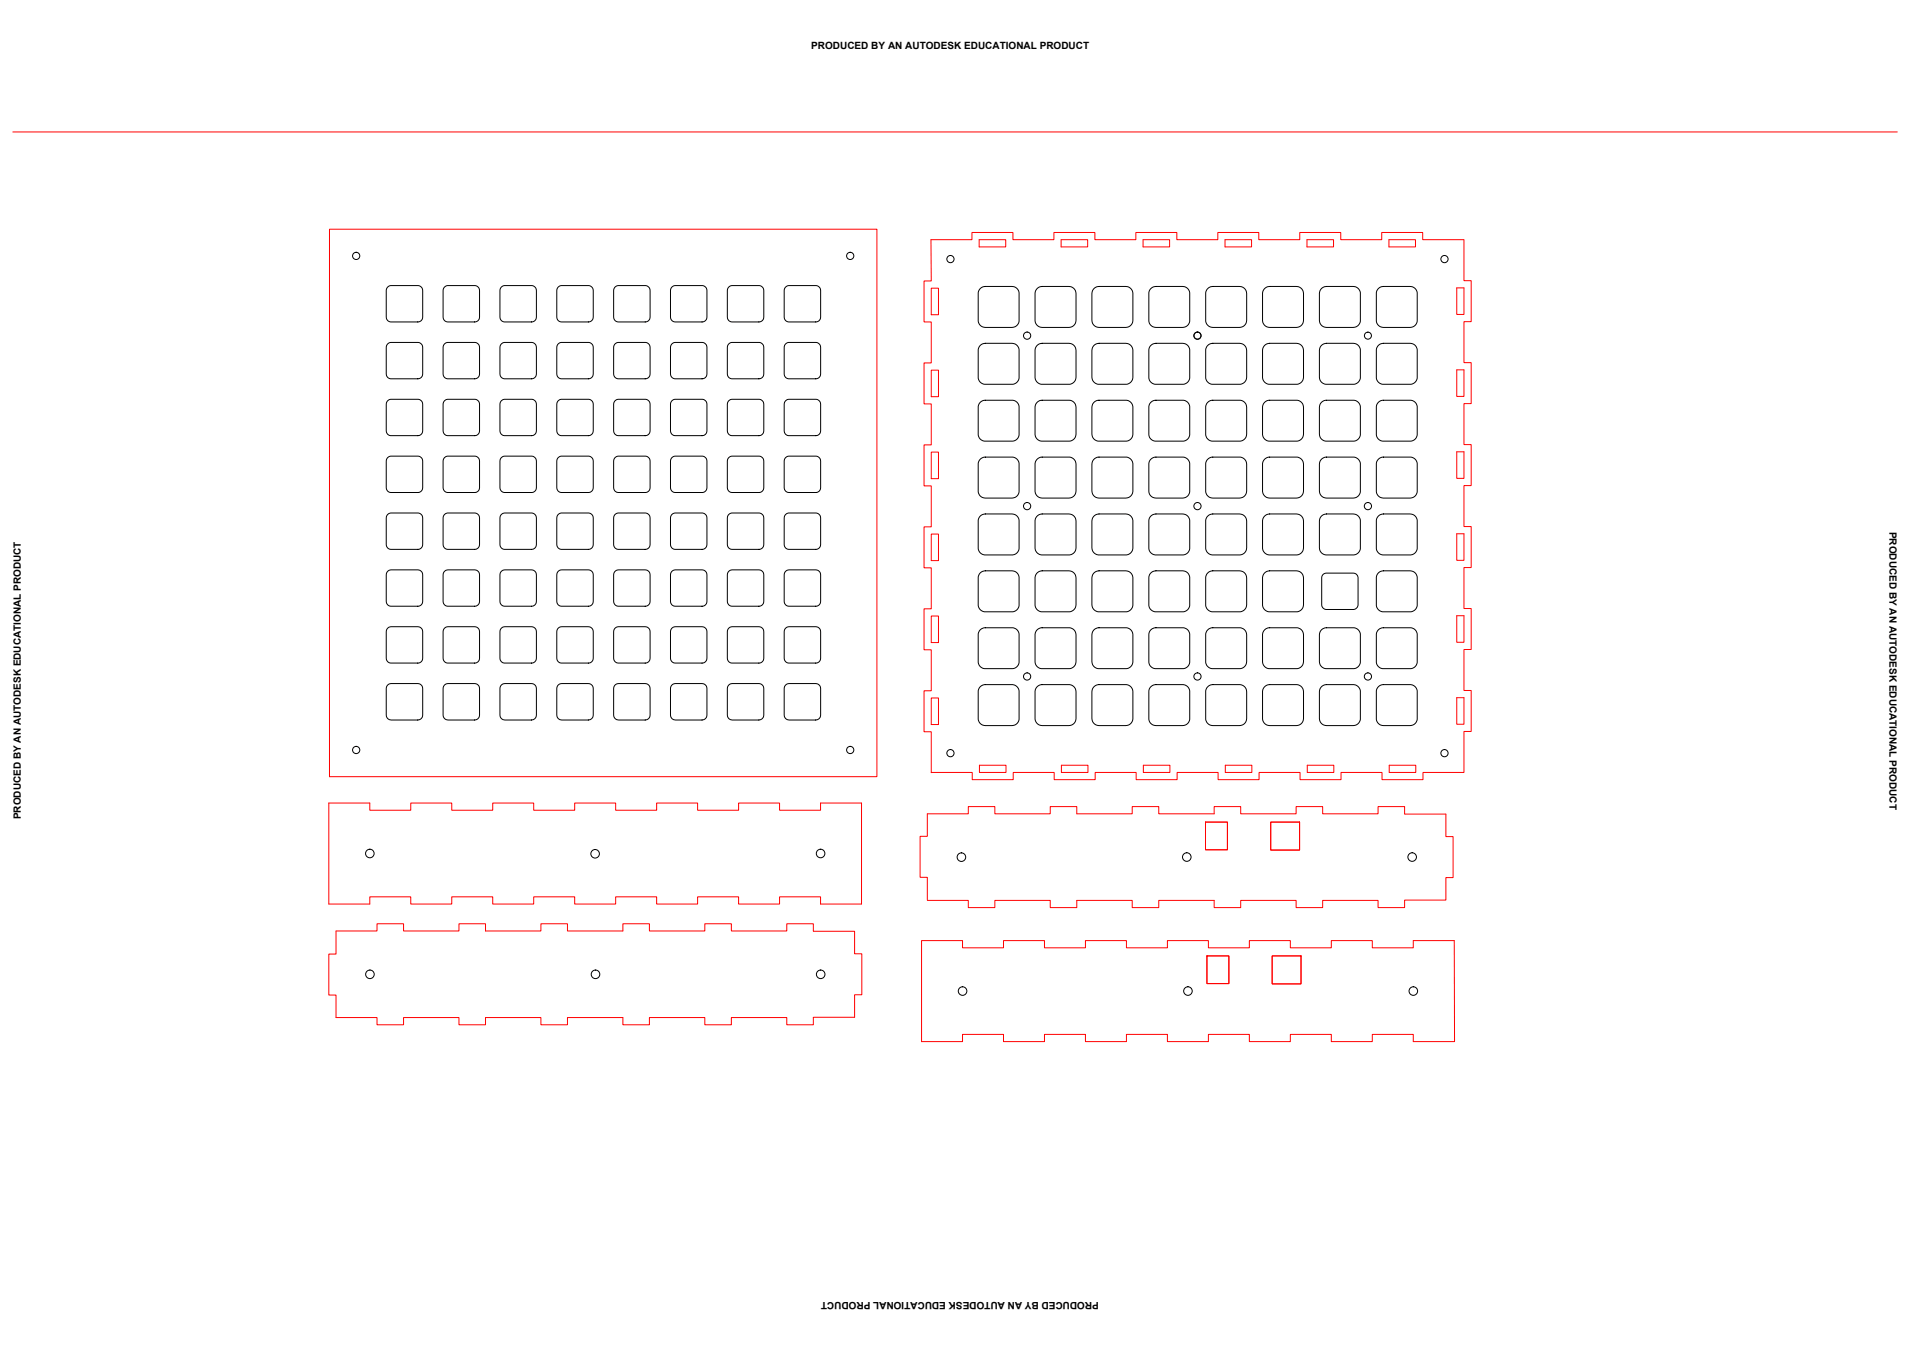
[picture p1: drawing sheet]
<svg xmlns="http://www.w3.org/2000/svg" width="841mm" height="594mm" viewBox="0 0 841 594" stroke-linecap="round" stroke-linejoin="round" font-family="sans-serif">
<defs><g id="words">
<g font-size="4.4">
<text x="357.1" y="21.6">PRODUCED BY AN AUTODESK EDUCATIONAL PRODUCT</text>
<text x="831.5" y="234" transform="rotate(90 831.5 234)">PRODUCED BY AN AUTODESK EDUCATIONAL PRODUCT</text>
<text x="9.1" y="360.5" transform="rotate(-90 9.1 360.5)">PRODUCED BY AN AUTODESK EDUCATIONAL PRODUCT</text>
<text x="483.6" y="573" transform="rotate(-180 483.6 573)">PRODUCED BY AN AUTODESK EDUCATIONAL PRODUCT</text>
</g>
</g></defs>
<!-- layer: panel2 -->
<path d="M530.5 361.8h9.7v12.2h-9.7zM559.2 361.8h12.7v12.3h-12.7zM408.1 396v-9.9h-3.2v-18.1h3.2v-9.9h18v-3.1h11.7v3.1h24.4v-3.1h11.7v3.1h24.4v-3.1h11.7v3.1h24.3v-3.1h11.7v3.1h24.4v-3.1h11.7v3.1h24.4v-3.1h11.7v3.3h18.1v9.9h3.2v18h-3.2v9.9h-18.1v3.3h-11.7v-3.2h-24.4v3.2h-11.7v-3.2h-24.4v3.2h-11.7v-3.2h-24.3v3.2h-11.7v-3.2h-24.4v3.2h-11.7v-3.2h-24.4v3.2h-11.7v-3.2h-18" fill="none" stroke="#f00" stroke-width=".44"/>
<g fill="none" stroke="#000" stroke-width=".44">
<circle cx="423.1" cy="377.2" r="1.88"/>
<circle cx="522.3" cy="377.2" r="1.88"/>
<circle cx="621.5" cy="377.2" r="1.88"/>
</g>
<!-- layer: panel4 -->
<path d="M405.6 413.9h18v3.2h18v-3.2h18.1v3.2h18v-3.2h18v3.2h18.1v-3.2h18v3.2h18v-3.2h18.1v3.2h18v-3.2h18v3.2h18.1v-3.2h18l.1 44.5h-18.1v-3.2h-18.1v3.2h-18v-3.2h-18v3.2h-18.1v-3.2h-18v3.2h-18v-3.2h-18.1v3.2h-18v-3.2h-18v3.2h-18.1v-3.2h-18v3.2h-18zM531.2 420.7h9.6v12.1h-9.6zM559.9 420.7h12.7v12.3h-12.7z" fill="none" stroke="#f00" stroke-width=".44"/>
<!-- layer: LAYER_1 -->
<g fill="none" stroke="#000" stroke-width=".44">
<path d="M170.6 126.3a6.4 6.4 0 0 1 4.8-.6h6.6a3.1 3.1 0 0 1 3.9 1.5l.1 10.5a2.96 2.96 0 0 1-1.9 4h-10.5a2.76 2.76 0 0 1-3-.6 2.76 2.76 0 0 1-.6-3v-7.6a6 6 0 0 1 .6-4.2zM195.6 126.3a6.4 6.4 0 0 1 4.8-.6h6.7a3.1 3.1 0 0 1 3.8 1.5l.1 10.5a2.96 2.96 0 0 1-1.9 4h-10.5a2.76 2.76 0 0 1-3-.6 2.76 2.76 0 0 1-.6-3v-7.6a6 6 0 0 1 .6-4.2zM220.7 126.3a6.4 6.4 0 0 1 4.7-.6h6.7a3.1 3.1 0 0 1 3.8 1.5l.2 10.5a2.96 2.96 0 0 1-2 4h-10.5a2.76 2.76 0 0 1-2.9-.6 2.76 2.76 0 0 1-.7-3v-7.6a6 6 0 0 1 .7-4.2zM245.7 126.3a6.4 6.4 0 0 1 4.7-.6h6.7a3.1 3.1 0 0 1 3.9 1.5l.1 10.5a2.96 2.96 0 0 1-2 4h-10.5a2.76 2.76 0 0 1-2.9-.6 2.76 2.76 0 0 1-.7-3v-7.6a6 6 0 0 1 .7-4.2zM270.7 126.3a6.4 6.4 0 0 1 4.7-.6h6.7a3.1 3.1 0 0 1 3.9 1.5l.1 10.5a2.96 2.96 0 0 1-1.9 4h-10.5a2.76 2.76 0 0 1-3-.6 2.76 2.76 0 0 1-.6-3v-7.6a6 6 0 0 1 .6-4.2zM295.7 126.3a6.4 6.4 0 0 1 4.8-.6h6.6a3.1 3.1 0 0 1 3.9 1.5l.1 10.5a2.96 2.96 0 0 1-1.9 4h-10.5a2.76 2.76 0 0 1-3-.6 2.76 2.76 0 0 1-.6-3v-7.6a6 6 0 0 1 .6-4.2zM320.7 126.3a6.4 6.4 0 0 1 4.8-.6h6.7a3.1 3.1 0 0 1 3.8 1.5l.1 10.5a2.96 2.96 0 0 1-1.9 4h-10.5a2.76 2.76 0 0 1-3-.6 2.76 2.76 0 0 1-.6-3v-7.6a6 6 0 0 1 .6-4.2zM345.8 126.3a6.4 6.4 0 0 1 4.7-.6h6.7a3.1 3.1 0 0 1 3.8 1.5l.2 10.5a2.96 2.96 0 0 1-2 4h-10.5a2.76 2.76 0 0 1-3-.6 2.76 2.76 0 0 1-.6-3v-7.6a6 6 0 0 1 .7-4.2zM431.4 127a8.3 8.3 0 0 1 6-.9h5.3a5.2 5.2 0 0 1 5.6 1.9l.2 10.7a4.6 4.6 0 0 1-1.9 5.1l-1.2 .3h-9.5a4.3 4.3 0 0 1-5.4-2.5v-10.1a6.2 6.2 0 0 1 .9-4.5zM456.2 127.2a6.8 6.8 0 0 1 5.7-1.1h6.2a4.3 4.3 0 0 1 5.4 2.5l.1 10.1a4.3 4.3 0 0 1-2.5 5.3l-10.2 .1a4.3 4.3 0 0 1-5.3-2.5l-.1-10.1a6.5 6.5 0 0 1 .7-4.3zM481.3 127.2a6.8 6.8 0 0 1 5.6-1.1h6.3a4.3 4.3 0 0 1 5.3 2.5l.1 10.1a4.3 4.3 0 0 1-2.5 5.3l-10.1 .1a4.3 4.3 0 0 1-5.4-2.5l-.1-10.1a6.5 6.5 0 0 1 .8-4.3zM506.3 127.2a7.7 7.7 0 0 1 6.1-1.1h5.8a4.3 4.3 0 0 1 5.4 2.5v10.1a4.6 4.6 0 0 1-1.9 5.1l-1.2 .3h-8.6a6.3 6.3 0 0 1-5.8-1.4l-.5-1.4v-9.8a6.8 6.8 0 0 1 .7-4.3z"/>
<path d="M531.8 126.8a8.9 8.9 0 0 1 5.7-.7h4.8a6.3 6.3 0 0 1 5.8 1.4l.6 1.7v9.5a4.3 4.3 0 0 1-2.6 5.3l-10.1 .1a4.3 4.3 0 0 1-5.3-2.5l-.1-10.1a5.6 5.6 0 0 1 1.2-4.7zM556.4 127.2a6.8 6.8 0 0 1 5.6-1.1h6.3a4.3 4.3 0 0 1 5.3 2.5l.1 10.1a4.3 4.3 0 0 1-2.5 5.3l-10.1 .1a4.3 4.3 0 0 1-5.4-2.5l-.1-10.1a6.5 6.5 0 0 1 .8-4.3zM581.4 127.2a6.8 6.8 0 0 1 5.6-1.1h6.3a4.4 4.4 0 0 1 5.3 2.5l.1 10.1a4.6 4.6 0 0 1-1.9 5.1l-1.2 .3h-9.5a4.3 4.3 0 0 1-5.4-2.5v-10.1a6.5 6.5 0 0 1 .7-4.3zM606.6 127a8.2 8.2 0 0 1 5.9-.9h5.8a4.3 4.3 0 0 1 5.4 2.5v10.1a4.6 4.6 0 0 1-1.9 5.1l-1.2 .3h-9a5.2 5.2 0 0 1-5.7-1.9l-.2-10.7a6.2 6.2 0 0 1 .9-4.5zM170.6 151.3a6.4 6.4 0 0 1 4.8-.6h6.6a3.1 3.1 0 0 1 3.9 1.5l.1 10.6a2.96 2.96 0 0 1-1.9 3.9h-10.5a2.76 2.76 0 0 1-3-.6 2.76 2.76 0 0 1-.6-3v-7.5a6 6 0 0 1 .6-4.3zM195.6 151.3a6.4 6.4 0 0 1 4.8-.6h6.7a3.1 3.1 0 0 1 3.8 1.5l.1 10.6a2.96 2.96 0 0 1-1.9 3.9h-10.5a2.76 2.76 0 0 1-3-.6 2.76 2.76 0 0 1-.6-3v-7.5a6 6 0 0 1 .6-4.3zM220.7 151.3a6.4 6.4 0 0 1 4.7-.6h6.7a3.1 3.1 0 0 1 3.8 1.5l.2 10.6a2.96 2.96 0 0 1-2 3.9h-10.5a2.76 2.76 0 0 1-2.9-.6 2.76 2.76 0 0 1-.7-3v-7.5a6 6 0 0 1 .7-4.3zM245.7 151.3a6.4 6.4 0 0 1 4.7-.6h6.7a3.1 3.1 0 0 1 3.9 1.5l.1 10.6a2.96 2.96 0 0 1-2 3.9h-10.5a2.76 2.76 0 0 1-2.9-.6 2.76 2.76 0 0 1-.7-3v-7.5a6 6 0 0 1 .7-4.3zM270.7 151.3a6.4 6.4 0 0 1 4.7-.6h6.7a3.1 3.1 0 0 1 3.9 1.5l.1 10.6a2.96 2.96 0 0 1-1.9 3.9h-10.5a2.76 2.76 0 0 1-3-.6 2.76 2.76 0 0 1-.6-3v-7.5a6 6 0 0 1 .6-4.3zM295.7 151.3a6.4 6.4 0 0 1 4.8-.6h6.6a3.1 3.1 0 0 1 3.9 1.5l.1 10.6a2.96 2.96 0 0 1-1.9 3.9h-10.5a2.76 2.76 0 0 1-3-.6 2.76 2.76 0 0 1-.6-3v-7.5a6 6 0 0 1 .6-4.3zM320.7 151.3a6.4 6.4 0 0 1 4.8-.6h6.7a3.1 3.1 0 0 1 3.8 1.5l.1 10.6a2.96 2.96 0 0 1-1.9 3.9h-10.5a2.76 2.76 0 0 1-3-.6 2.76 2.76 0 0 1-.6-3v-7.5a6 6 0 0 1 .6-4.3zM345.8 151.3a6.4 6.4 0 0 1 4.7-.6h6.7a3.1 3.1 0 0 1 3.8 1.5l.2 10.6a2.96 2.96 0 0 1-2 3.9h-10.5a2.76 2.76 0 0 1-3-.6 2.76 2.76 0 0 1-.6-3v-7.5a6 6 0 0 1 .7-4.3z"/>
<path d="M431.4 152a8.3 8.3 0 0 1 6-.9h5.3a5.1 5.1 0 0 1 5.6 1.9l.2 10.7a4.6 4.6 0 0 1-1.9 5.2l-.9 .2h-9.8a4.6 4.6 0 0 1-5.1-1.9l-.3-.9v-9.3a7.2 7.2 0 0 1 .9-5zM456.2 152.2a6.8 6.8 0 0 1 5.7-1.1h6.2a4.3 4.3 0 0 1 5.4 2.5l.1 10.1a4.4 4.4 0 0 1-2.5 5.4h-10.2a4.6 4.6 0 0 1-5.1-1.9l-.3-.9v-8.9a8.8 8.8 0 0 1 .7-5.2zM481.3 152.2a6.8 6.8 0 0 1 5.6-1.1h6.3a4.3 4.3 0 0 1 5.3 2.5l.1 10.1a4.4 4.4 0 0 1-2.5 5.4h-10.1a4.6 4.6 0 0 1-5.2-1.9l-.3-1.2v-8.6a8.8 8.8 0 0 1 .8-5.2zM506.3 152.2a7.7 7.7 0 0 1 6.1-1.1h5.8a4.3 4.3 0 0 1 5.4 2.5v10.1a4.6 4.6 0 0 1-1.9 5.2l-.9 .2h-8.9a6.3 6.3 0 0 1-5.8-1.4l-.5-1.4v-9.3a8 8 0 0 1 .7-4.8zM531.3 152.2a6.8 6.8 0 0 1 5.7-1.1h5.3a6.3 6.3 0 0 1 5.8 1.4 10.5 10.5 0 0 1 .6 5.4v5.8a4.3 4.3 0 0 1-2.6 5.4h-10.1a4.6 4.6 0 0 1-5.1-1.9l-.3-.9v-9.3a7.6 7.6 0 0 1 .7-4.8zM556.4 152.2a6.8 6.8 0 0 1 5.6-1.1h6.3a4.3 4.3 0 0 1 5.3 2.5l.1 10.1a4.4 4.4 0 0 1-2.5 5.4h-10.1a4.6 4.6 0 0 1-5.2-1.9l-.3-.9v-8.9a8.8 8.8 0 0 1 .8-5.2zM581.4 152.2a6.8 6.8 0 0 1 5.6-1.1h6.3a4.3 4.3 0 0 1 5.3 2.5l.1 10.1a4.6 4.6 0 0 1-1.9 5.2l-.9 .2h-9.8a4.6 4.6 0 0 1-5.2-1.9l-.2-1.2v-8.6a8.8 8.8 0 0 1 .7-5.2zM606.6 152a8.2 8.2 0 0 1 5.9-.9h5.8a4.3 4.3 0 0 1 5.4 2.5v10.1a4.6 4.6 0 0 1-1.9 5.2l-.9 .2h-9.3a5.9 5.9 0 0 1-5.4-1.4l-.5-1.4v-9.3a7.2 7.2 0 0 1 .9-5zM170.6 176.3a6.4 6.4 0 0 1 4.8-.6h6.6a3.1 3.1 0 0 1 3.9 1.5l.1 10.6a2.96 2.96 0 0 1-1.9 3.9h-10.5a2.76 2.76 0 0 1-3-.6 2.76 2.76 0 0 1-.6-2.9v-7.6a6 6 0 0 1 .6-4.3zM195.6 176.3a6.4 6.4 0 0 1 4.8-.6h6.7a3.1 3.1 0 0 1 3.8 1.5l.1 10.6a2.96 2.96 0 0 1-1.9 3.9h-10.5a2.76 2.76 0 0 1-3-.6 2.76 2.76 0 0 1-.6-2.9v-7.6a6 6 0 0 1 .6-4.3zM220.7 176.3a6.4 6.4 0 0 1 4.7-.6h6.7a3.1 3.1 0 0 1 3.8 1.5l.2 10.6a2.96 2.96 0 0 1-2 3.9h-10.5a2.76 2.76 0 0 1-2.9-.6 2.76 2.76 0 0 1-.7-2.9v-7.6a6 6 0 0 1 .7-4.3zM245.7 176.3a6.4 6.4 0 0 1 4.7-.6h6.7a3.1 3.1 0 0 1 3.9 1.5l.1 10.6a2.96 2.96 0 0 1-2 3.9h-10.5a2.76 2.76 0 0 1-2.9-.6 2.76 2.76 0 0 1-.7-2.9v-7.6a6 6 0 0 1 .7-4.3z"/>
<path d="M270.7 176.3a6.4 6.4 0 0 1 4.7-.6h6.7a3.1 3.1 0 0 1 3.9 1.5l.1 10.6a2.96 2.96 0 0 1-1.9 3.9h-10.5a2.76 2.76 0 0 1-3-.6 2.76 2.76 0 0 1-.6-2.9v-7.6a6 6 0 0 1 .6-4.3zM295.7 176.3a6.4 6.4 0 0 1 4.8-.6h6.6a3.1 3.1 0 0 1 3.9 1.5l.1 10.6a2.96 2.96 0 0 1-1.9 3.9h-10.5a2.76 2.76 0 0 1-3-.6 2.76 2.76 0 0 1-.6-2.9v-7.6a6 6 0 0 1 .6-4.3zM320.7 176.3a6.4 6.4 0 0 1 4.8-.6h6.7a3.1 3.1 0 0 1 3.8 1.5l.1 10.6a2.96 2.96 0 0 1-1.9 3.9h-10.5a2.76 2.76 0 0 1-3-.6 2.76 2.76 0 0 1-.6-2.9v-7.6a6 6 0 0 1 .6-4.3zM345.8 176.3a6.4 6.4 0 0 1 4.7-.6h6.7a3.1 3.1 0 0 1 3.8 1.5l.2 10.6a2.96 2.96 0 0 1-2 3.9h-10.5a2.76 2.76 0 0 1-3-.6 2.76 2.76 0 0 1-.6-2.9v-7.6a6 6 0 0 1 .7-4.3zM431.4 177a8.6 8.6 0 0 1 6-.9h5.3a6 6 0 0 1 5.3 1.4l.5 1.4v9.9a4.6 4.6 0 0 1-1.9 5.1l-10.7 .2a4.6 4.6 0 0 1-5.1-1.9l-.3-.9v-9.8a6.3 6.3 0 0 1 .9-4.5zM456.5 177a8.4 8.4 0 0 1 5.9-.9h5.7a4.6 4.6 0 0 1 5.2 1.9l.3 1.3v9.5a4.3 4.3 0 0 1-2.5 5.3h-10.2a4.6 4.6 0 0 1-5.1-1.9l-.3-.9v-9.8a6.1 6.1 0 0 1 1-4.5zM481.5 177a8.4 8.4 0 0 1 5.9-.9h5.8a4.6 4.6 0 0 1 5.1 1.9l.3 .9v9.9a4.3 4.3 0 0 1-2.5 5.3h-10.1a4.6 4.6 0 0 1-5.2-1.9l-.3-1.2v-9.5a6.1 6.1 0 0 1 1-4.5zM506.5 177a8.5 8.5 0 0 1 5.9-.9h5.8a4.6 4.6 0 0 1 5.1 1.9l.3 .9v9.9a4.6 4.6 0 0 1-1.9 5.1l-10.3 .2a6 6 0 0 1-5.3-1.3l-.5-1.5v-9.8a6.3 6.3 0 0 1 .9-4.5zM531.6 177a8.4 8.4 0 0 1 5.9-.9h5.3a6 6 0 0 1 5.3 1.4l.6 1.8v9.5a4.3 4.3 0 0 1-2.6 5.3h-10.1a4.6 4.6 0 0 1-5.1-1.9l-.3-.9v-9.8a6.1 6.1 0 0 1 1-4.5zM556.6 177a8.4 8.4 0 0 1 5.9-.9h5.8a4.6 4.6 0 0 1 5.1 1.9l.3 1.3v9.5a4.3 4.3 0 0 1-2.5 5.3h-10.1a4.6 4.6 0 0 1-5.2-1.9l-.3-.9v-9.8a6.1 6.1 0 0 1 1-4.5zM581.6 177a8.5 8.5 0 0 1 5.9-.9h5.8a4.6 4.6 0 0 1 5.1 1.9l.3 .9v9.9a4.6 4.6 0 0 1-1.9 5.1l-10.7 .2a4.6 4.6 0 0 1-5.2-1.9l-.2-1.2v-9.5a6.1 6.1 0 0 1 .9-4.5zM606.6 177a8.5 8.5 0 0 1 5.9-.9h5.8a4.6 4.6 0 0 1 5.2 1.9l.2 .9v9.9a4.6 4.6 0 0 1-1.9 5.1l-10.2 .2a6 6 0 0 1-5.4-1.3l-.5-1.5v-9.8a6.3 6.3 0 0 1 .9-4.5z"/>
<path d="M170.6 201.4a6.4 6.4 0 0 1 4.8-.7h6.6a3.1 3.1 0 0 1 3.9 1.6l.1 10.5a2.96 2.96 0 0 1-1.9 3.9h-10.5a2.76 2.76 0 0 1-3-.6 2.76 2.76 0 0 1-.6-2.9v-7.6a6 6 0 0 1 .6-4.2zM195.6 201.4a6.4 6.4 0 0 1 4.8-.7h6.7a3.1 3.1 0 0 1 3.8 1.6l.1 10.5a2.96 2.96 0 0 1-1.9 3.9h-10.5a2.76 2.76 0 0 1-3-.6 2.76 2.76 0 0 1-.6-2.9v-7.6a6 6 0 0 1 .6-4.2zM220.7 201.4a6.4 6.4 0 0 1 4.7-.7h6.7a3.1 3.1 0 0 1 3.8 1.6l.2 10.5a2.96 2.96 0 0 1-2 3.9h-10.5a2.76 2.76 0 0 1-2.9-.6 2.76 2.76 0 0 1-.7-2.9v-7.6a6 6 0 0 1 .7-4.2zM245.7 201.4a6.4 6.4 0 0 1 4.7-.7h6.7a3.1 3.1 0 0 1 3.9 1.6l.1 10.5a2.96 2.96 0 0 1-2 3.9h-10.5a2.76 2.76 0 0 1-2.9-.6 2.76 2.76 0 0 1-.7-2.9v-7.6a6 6 0 0 1 .7-4.2zM270.7 201.4a6.4 6.4 0 0 1 4.7-.7h6.7a3.1 3.1 0 0 1 3.9 1.6l.1 10.5a2.96 2.96 0 0 1-1.9 3.9h-10.5a2.76 2.76 0 0 1-3-.6 2.76 2.76 0 0 1-.6-2.9v-7.6a6 6 0 0 1 .6-4.2zM295.7 201.4a6.4 6.4 0 0 1 4.8-.7h6.6a3.1 3.1 0 0 1 3.9 1.6l.1 10.5a2.96 2.96 0 0 1-1.9 3.9h-10.5a2.76 2.76 0 0 1-3-.6 2.76 2.76 0 0 1-.6-2.9v-7.6a6 6 0 0 1 .6-4.2zM320.7 201.4a6.4 6.4 0 0 1 4.8-.7h6.7a3.1 3.1 0 0 1 3.8 1.6l.1 10.5a2.96 2.96 0 0 1-1.9 3.9h-10.5a2.76 2.76 0 0 1-3-.6 2.76 2.76 0 0 1-.6-2.9v-7.6a6 6 0 0 1 .6-4.2zM345.8 201.4a6.4 6.4 0 0 1 4.7-.7h6.7a3.1 3.1 0 0 1 3.8 1.6l.2 10.5a2.96 2.96 0 0 1-2 3.9h-10.5a2.76 2.76 0 0 1-3-.6 2.76 2.76 0 0 1-.6-2.9v-7.6a6 6 0 0 1 .7-4.2zM431.4 202.1a8.3 8.3 0 0 1 6-.9h5.3a5.9 5.9 0 0 1 5.3 1.4l.5 1.3v9.9a4.6 4.6 0 0 1-1.9 5.1l-1.2 .3h-9.5a4.3 4.3 0 0 1-5.4-2.6v-10a6.2 6.2 0 0 1 .9-4.5zM456.2 202.3a6.8 6.8 0 0 1 5.7-1.1h6.2a4.6 4.6 0 0 1 5.2 1.9l.3 1.2v9.5a4.3 4.3 0 0 1-2.5 5.3l-10.2 .1a4.3 4.3 0 0 1-5.3-2.6l-.1-10a6.5 6.5 0 0 1 .7-4.3zM481.3 202.3a6.8 6.8 0 0 1 5.6-1.1h6.3a4.6 4.6 0 0 1 5.1 1.9l.3 .8v9.9a4.3 4.3 0 0 1-2.5 5.3l-10.1 .1a4.3 4.3 0 0 1-5.4-2.6l-.1-10a6.5 6.5 0 0 1 .8-4.3zM506.3 202.3a7.7 7.7 0 0 1 6.1-1.1h5.8a4.6 4.6 0 0 1 5.1 1.9l.3 .8v9.9a4.6 4.6 0 0 1-1.9 5.1l-1.2 .3h-8.6a6.3 6.3 0 0 1-5.8-1.4l-.5-1.4v-9.8a6.8 6.8 0 0 1 .7-4.3z"/>
<path d="M531.3 202.3a6.8 6.8 0 0 1 5.7-1.1h5.3a6.3 6.3 0 0 1 5.8 1.4l.6 1.7v9.5a4.3 4.3 0 0 1-2.6 5.3l-10.1 .1a4.3 4.3 0 0 1-5.3-2.6l-.1-10a6.5 6.5 0 0 1 .7-4.3zM556.4 202.3a6.8 6.8 0 0 1 5.6-1.1h6.3a4.6 4.6 0 0 1 5.1 1.9l.3 1.2v9.5a4.3 4.3 0 0 1-2.5 5.3l-10.1 .1a4.3 4.3 0 0 1-5.4-2.6l-.1-10a6.5 6.5 0 0 1 .8-4.3zM581.4 202.3a6.8 6.8 0 0 1 5.6-1.1h6.3a4.6 4.6 0 0 1 5.1 1.9l.3 .8v9.9a4.6 4.6 0 0 1-1.9 5.1l-1.2 .3h-9.5a4.3 4.3 0 0 1-5.4-2.6v-10a6.5 6.5 0 0 1 .7-4.3zM606.6 202.1a8.2 8.2 0 0 1 5.9-.9h5.8a4.6 4.6 0 0 1 5.2 1.9l.2 .8v9.9a4.6 4.6 0 0 1-1.9 5.1l-1.2 .3h-9a5.1 5.1 0 0 1-5.7-2l-.2-10.6a6.2 6.2 0 0 1 .9-4.5zM170.6 226.4a6.4 6.4 0 0 1 4.8-.7h6.6a2.96 2.96 0 0 1 4 2v10.1a2.96 2.96 0 0 1-1.9 4h-10.5a2.76 2.76 0 0 1-3-.6 2.76 2.76 0 0 1-.6-3v-7.6a6 6 0 0 1 .6-4.2zM195.6 226.4a6.4 6.4 0 0 1 4.8-.7h6.7a2.96 2.96 0 0 1 3.9 2v10.1a2.96 2.96 0 0 1-1.9 4h-10.5a2.76 2.76 0 0 1-3-.6 2.76 2.76 0 0 1-.6-3v-7.6a6 6 0 0 1 .6-4.2zM220.7 226.4a6.4 6.4 0 0 1 4.7-.7h6.7a2.96 2.96 0 0 1 3.9 2l.1 10.1a2.96 2.96 0 0 1-2 4h-10.5a2.76 2.76 0 0 1-2.9-.6 2.76 2.76 0 0 1-.7-3v-7.6a6 6 0 0 1 .7-4.2zM245.7 226.4a6.4 6.4 0 0 1 4.7-.7h6.7a2.96 2.96 0 0 1 3.9 2l.1 10.1a2.96 2.96 0 0 1-2 4h-10.5a2.76 2.76 0 0 1-2.9-.6 2.76 2.76 0 0 1-.7-3v-7.6a6 6 0 0 1 .7-4.2zM270.7 226.4a6.4 6.4 0 0 1 4.7-.7h6.7a2.96 2.96 0 0 1 4 2v10.1a2.96 2.96 0 0 1-1.9 4h-10.5a2.76 2.76 0 0 1-3-.6 2.76 2.76 0 0 1-.6-3v-7.6a6 6 0 0 1 .6-4.2zM295.7 226.4a6.4 6.4 0 0 1 4.8-.7h6.6a2.96 2.96 0 0 1 4 2v10.1a2.96 2.96 0 0 1-1.9 4h-10.5a2.76 2.76 0 0 1-3-.6 2.76 2.76 0 0 1-.6-3v-7.6a6 6 0 0 1 .6-4.2zM320.7 226.4a6.4 6.4 0 0 1 4.8-.7h6.7a2.96 2.96 0 0 1 3.9 2v10.1a2.96 2.96 0 0 1-1.9 4h-10.5a2.76 2.76 0 0 1-3-.6 2.76 2.76 0 0 1-.6-3v-7.6a6 6 0 0 1 .6-4.2zM345.8 226.4a6.4 6.4 0 0 1 4.7-.7h6.7a2.96 2.96 0 0 1 3.9 2l.1 10.1a2.96 2.96 0 0 1-2 4h-10.5a2.76 2.76 0 0 1-3-.6 2.76 2.76 0 0 1-.6-3v-7.6a6 6 0 0 1 .7-4.2z"/>
<path d="M431.4 227.1a8.3 8.3 0 0 1 6-.9h5.3a5.2 5.2 0 0 1 5.6 1.9l.2 10.7a4.6 4.6 0 0 1-1.9 5.2l-.9 .2h-9.8a4.3 4.3 0 0 1-5.4-2.5v-10.1a6.2 6.2 0 0 1 .9-4.5zM456.2 227.3a6.8 6.8 0 0 1 5.7-1.1h6.2a4.3 4.3 0 0 1 5.4 2.5l.1 10.1a4.3 4.3 0 0 1-2.5 5.3l-10.2 .1a4.3 4.3 0 0 1-5.3-2.5l-.1-10.1a6.5 6.5 0 0 1 .7-4.3zM481.5 227.1a8.1 8.1 0 0 1 5.9-.9h5.8a4.3 4.3 0 0 1 5.3 2.5l.1 10.1a4.3 4.3 0 0 1-2.5 5.3l-10.1 .1a4.3 4.3 0 0 1-5.4-2.5l-.1-10.1a6 6 0 0 1 1-4.5zM506.3 227.3a7.7 7.7 0 0 1 6.1-1.1h5.8a4.3 4.3 0 0 1 5.4 2.5v10.1a4.6 4.6 0 0 1-1.9 5.2l-.9 .2h-8.9a6.3 6.3 0 0 1-5.8-1.4l-.5-1.4v-9.8a6.8 6.8 0 0 1 .7-4.3zM531.3 227.3a6.8 6.8 0 0 1 5.7-1.1h5.3a6.3 6.3 0 0 1 5.8 1.4l.6 1.7v9.5a4.3 4.3 0 0 1-2.6 5.3l-10.1 .1a4.3 4.3 0 0 1-5.3-2.5l-.1-10.1a6.5 6.5 0 0 1 .7-4.3zM556.4 227.3a6.8 6.8 0 0 1 5.6-1.1h6.3a4.3 4.3 0 0 1 5.3 2.5l.1 10.1a4.3 4.3 0 0 1-2.5 5.3l-10.1 .1a4.3 4.3 0 0 1-5.4-2.5l-.1-10.1a6.5 6.5 0 0 1 .8-4.3zM581.4 227.3a6.8 6.8 0 0 1 5.6-1.1h6.3a4.4 4.4 0 0 1 5.3 2.5l.1 10.1a4.6 4.6 0 0 1-1.9 5.2l-.9 .2h-9.8a4.3 4.3 0 0 1-5.4-2.5v-10.1a6.5 6.5 0 0 1 .7-4.3zM606.6 227.1a8.2 8.2 0 0 1 5.9-.9h5.8a4.3 4.3 0 0 1 5.4 2.5v10.1a4.6 4.6 0 0 1-1.9 5.2l-.9 .2h-9.3a5.9 5.9 0 0 1-5.4-1.4l-.5-1.4v-9.8a6.2 6.2 0 0 1 .9-4.5zM170.6 251.4a6.4 6.4 0 0 1 4.8-.6h6.6a2.96 2.96 0 0 1 4 1.9v10.1a2.96 2.96 0 0 1-1.9 4h-10.5a2.76 2.76 0 0 1-3-.6 2.76 2.76 0 0 1-.6-3v-7.6a6 6 0 0 1 .6-4.2zM195.6 251.4a6.4 6.4 0 0 1 4.8-.6h6.7a2.96 2.96 0 0 1 3.9 1.9v10.1a2.96 2.96 0 0 1-1.9 4h-10.5a2.76 2.76 0 0 1-3-.6 2.76 2.76 0 0 1-.6-3v-7.6a6 6 0 0 1 .6-4.2zM220.7 251.4a6.4 6.4 0 0 1 4.7-.6h6.7a2.96 2.96 0 0 1 3.9 1.9l.1 10.1a2.96 2.96 0 0 1-2 4h-10.5a2.76 2.76 0 0 1-2.9-.6 2.76 2.76 0 0 1-.7-3v-7.6a6 6 0 0 1 .7-4.2zM245.7 251.4a6.4 6.4 0 0 1 4.7-.6h6.7a2.96 2.96 0 0 1 3.9 1.9l.1 10.1a2.96 2.96 0 0 1-2 4h-10.5a2.76 2.76 0 0 1-2.9-.6 2.76 2.76 0 0 1-.7-3v-7.6a6 6 0 0 1 .7-4.2z"/>
<path d="M270.7 251.4a6.4 6.4 0 0 1 4.7-.6h6.7a2.96 2.96 0 0 1 4 1.9v10.1a2.96 2.96 0 0 1-1.9 4h-10.5a2.76 2.76 0 0 1-3-.6 2.76 2.76 0 0 1-.6-3v-7.6a6 6 0 0 1 .6-4.2zM295.7 251.4a6.4 6.4 0 0 1 4.8-.6h6.6a2.96 2.96 0 0 1 4 1.9v10.1a2.96 2.96 0 0 1-1.9 4h-10.5a2.76 2.76 0 0 1-3-.6 2.76 2.76 0 0 1-.6-3v-7.6a6 6 0 0 1 .6-4.2zM320.7 251.4a6.4 6.4 0 0 1 4.8-.6h6.7a2.96 2.96 0 0 1 3.9 1.9v10.1a2.96 2.96 0 0 1-1.9 4h-10.5a2.76 2.76 0 0 1-3-.6 2.76 2.76 0 0 1-.6-3v-7.6a6 6 0 0 1 .6-4.2zM345.8 251.4a6.4 6.4 0 0 1 4.7-.6h6.7a2.96 2.96 0 0 1 3.9 1.9l.1 10.1a2.96 2.96 0 0 1-2 4h-10.5a2.76 2.76 0 0 1-3-.6 2.76 2.76 0 0 1-.6-3v-7.6a6 6 0 0 1 .7-4.2zM431.4 252.1a8.3 8.3 0 0 1 6-.9h5.3a5.1 5.1 0 0 1 5.6 1.9l.2 10.7a4.6 4.6 0 0 1-1.9 5.2l-.9 .2h-9.8a4.6 4.6 0 0 1-5.1-1.9l-.3-.9v-9.3a7.2 7.2 0 0 1 .9-5zM456.2 252.3a6.8 6.8 0 0 1 5.7-1.1h6.2a4.3 4.3 0 0 1 5.4 2.5l.1 10.1a4.3 4.3 0 0 1-2.5 5.4h-10.2a4.6 4.6 0 0 1-5.1-1.9l-.3-.9v-8.9a8.8 8.8 0 0 1 .7-5.2zM481.3 252.3a6.8 6.8 0 0 1 5.6-1.1h6.3a4.3 4.3 0 0 1 5.3 2.5l.1 10.1a4.3 4.3 0 0 1-2.5 5.4h-10.1a4.6 4.6 0 0 1-5.2-1.9l-.3-1.2v-8.6a8.8 8.8 0 0 1 .8-5.2zM506.3 252.3a7.7 7.7 0 0 1 6.1-1.1h5.8a4.3 4.3 0 0 1 5.4 2.5v10.1a4.6 4.6 0 0 1-1.9 5.2l-.9 .2h-8.9a6.3 6.3 0 0 1-5.8-1.4l-.5-1.4v-9.3a8 8 0 0 1 .7-4.8zM531.3 252.3a6.8 6.8 0 0 1 5.7-1.1h5.3a6.3 6.3 0 0 1 5.8 1.4 10.5 10.5 0 0 1 .6 5.4v5.8a4.3 4.3 0 0 1-2.6 5.4h-10.1a4.6 4.6 0 0 1-5.1-1.9l-.3-.9v-9.3a7.6 7.6 0 0 1 .7-4.8zM556.4 252.3a6.8 6.8 0 0 1 5.6-1.1h6.3a4.3 4.3 0 0 1 5.3 2.5l.1 10.1a4.3 4.3 0 0 1-2.5 5.4h-10.1a4.6 4.6 0 0 1-5.2-1.9l-.3-.9v-8.9a8.8 8.8 0 0 1 .8-5.2zM582.3 252.8l1.3-.6h9.7a3.9 3.9 0 0 1 4.1 1.1l.3 .8v9.2a4.9 4.9 0 0 1-1 4.5l-1 .4h-10.1a3.1 3.1 0 0 1-3.8-1.5l-.1-12.6zM606.6 252.1a8.2 8.2 0 0 1 5.9-.9h5.8a4.3 4.3 0 0 1 5.4 2.5v10.1a4.6 4.6 0 0 1-1.9 5.2l-.9 .2h-9.3a5.9 5.9 0 0 1-5.4-1.4l-.5-1.4v-9.3a7.2 7.2 0 0 1 .9-5z"/>
<path d="M170.6 276.4a6.4 6.4 0 0 1 4.8-.6h6.6a2.96 2.96 0 0 1 4 1.9v10.2a2.96 2.96 0 0 1-1.9 3.9h-10.5a2.76 2.76 0 0 1-3-.6 2.76 2.76 0 0 1-.6-3v-7.5a6 6 0 0 1 .6-4.3zM195.6 276.4a6.4 6.4 0 0 1 4.8-.6h6.7a2.96 2.96 0 0 1 3.9 1.9v10.2a2.96 2.96 0 0 1-1.9 3.9h-10.5a2.76 2.76 0 0 1-3-.6 2.76 2.76 0 0 1-.6-3v-7.5a6 6 0 0 1 .6-4.3zM220.7 276.4a6.4 6.4 0 0 1 4.7-.6h6.7a2.96 2.96 0 0 1 3.9 1.9l.1 10.2a2.96 2.96 0 0 1-2 3.9h-10.5a2.76 2.76 0 0 1-2.9-.6 2.76 2.76 0 0 1-.7-3v-7.5a6 6 0 0 1 .7-4.3zM245.7 276.4a6.4 6.4 0 0 1 4.7-.6h6.7a2.96 2.96 0 0 1 3.9 1.9l.1 10.2a2.96 2.96 0 0 1-2 3.9h-10.5a2.76 2.76 0 0 1-2.9-.6 2.76 2.76 0 0 1-.7-3v-7.5a6 6 0 0 1 .7-4.3zM270.7 276.4a6.4 6.4 0 0 1 4.7-.6h6.7a2.96 2.96 0 0 1 4 1.9v10.2a2.96 2.96 0 0 1-1.9 3.9h-10.5a2.76 2.76 0 0 1-3-.6 2.76 2.76 0 0 1-.6-3v-7.5a6 6 0 0 1 .6-4.3zM295.7 276.4a6.4 6.4 0 0 1 4.8-.6h6.6a2.96 2.96 0 0 1 4 1.9v10.2a2.96 2.96 0 0 1-1.9 3.9h-10.5a2.76 2.76 0 0 1-3-.6 2.76 2.76 0 0 1-.6-3v-7.5a6 6 0 0 1 .6-4.3zM320.7 276.4a6.4 6.4 0 0 1 4.8-.6h6.7a2.96 2.96 0 0 1 3.9 1.9v10.2a2.96 2.96 0 0 1-1.9 3.9h-10.5a2.76 2.76 0 0 1-3-.6 2.76 2.76 0 0 1-.6-3v-7.5a6 6 0 0 1 .6-4.3zM345.8 276.4a6.4 6.4 0 0 1 4.7-.6h6.7a2.96 2.96 0 0 1 3.9 1.9l.1 10.2a2.96 2.96 0 0 1-2 3.9h-10.5a2.76 2.76 0 0 1-3-.6 2.76 2.76 0 0 1-.6-3v-7.5a6 6 0 0 1 .7-4.3zM431.4 277.1a8.6 8.6 0 0 1 6-.8h5.3a6 6 0 0 1 5.3 1.3l.5 1.4v9.4a6 6 0 0 1-1.4 5.3l-1.4 .5h-9.8a4.6 4.6 0 0 1-5.1-1.9l-.3-.8v-9.9a6.3 6.3 0 0 1 .9-4.5zM456.5 277.1a8.4 8.4 0 0 1 5.9-.8h5.7a4.6 4.6 0 0 1 5.2 1.9l.3 1.2v9a5.1 5.1 0 0 1-2 5.6l-10.7 .2a4.6 4.6 0 0 1-5.1-1.9l-.3-.8v-9.9a6.1 6.1 0 0 1 1-4.5zM481.5 277.1a8.4 8.4 0 0 1 5.9-.8h5.8a4.6 4.6 0 0 1 5.1 1.9l.3 .8v9.4a5.9 5.9 0 0 1-1.4 5.3l-1.5 .5h-9.7a4.6 4.6 0 0 1-5.2-1.9l-.3-1.2v-9.5a6.1 6.1 0 0 1 1-4.5zM506.5 277.1a8.5 8.5 0 0 1 5.9-.8h5.8a4.6 4.6 0 0 1 5.1 1.9l.3 .8v9.4a6 6 0 0 1-1.4 5.3l-1.4 .5h-9.4a6 6 0 0 1-5.3-1.3l-.5-1.4v-9.9a6.3 6.3 0 0 1 .9-4.5z"/>
<path d="M531.6 277.1a8.4 8.4 0 0 1 5.9-.8h5.3a6 6 0 0 1 5.3 1.3l.6 1.8v9a5.1 5.1 0 0 1-2 5.6l-10.7 .2a4.6 4.6 0 0 1-5.1-1.9l-.3-.8v-9.9a6.1 6.1 0 0 1 1-4.5zM556.6 277.1a8.4 8.4 0 0 1 5.9-.8h5.8a4.6 4.6 0 0 1 5.1 1.9l.3 1.2v9a5.1 5.1 0 0 1-2 5.6l-10.6 .2a4.6 4.6 0 0 1-5.2-1.9l-.3-.8v-9.9a6.1 6.1 0 0 1 1-4.5zM581.6 277.1a8.5 8.5 0 0 1 5.9-.8h5.8a4.6 4.6 0 0 1 5.1 1.9l.3 .8v9.4a5.9 5.9 0 0 1-1.4 5.3l-1.4 .5h-9.8a4.6 4.6 0 0 1-5.2-1.9l-.2-1.2v-9.5a6.1 6.1 0 0 1 .9-4.5zM606.6 277.1a8.5 8.5 0 0 1 5.9-.8h5.8a4.6 4.6 0 0 1 5.2 1.9l.2 .8v9.4a6 6 0 0 1-1.3 5.3l-1.5 .5h-9.3a6 6 0 0 1-5.4-1.3l-.5-1.4v-9.9a6.3 6.3 0 0 1 .9-4.5zM170.6 301.4a6.4 6.4 0 0 1 4.8-.6h6.6a2.96 2.96 0 0 1 4 2v10.1a2.96 2.96 0 0 1-1.9 3.9l-10.1 .1a2.96 2.96 0 0 1-4-2v-9.2a6 6 0 0 1 .6-4.3zM195.6 301.4a6.4 6.4 0 0 1 4.8-.6h6.7a2.96 2.96 0 0 1 3.9 2v10.1a2.96 2.96 0 0 1-1.9 3.9l-10.1 .1a2.96 2.96 0 0 1-4-2v-9.2a6 6 0 0 1 .6-4.3zM220.7 301.4a6.4 6.4 0 0 1 4.7-.6h6.7a2.96 2.96 0 0 1 3.9 2l.1 10.1a2.96 2.96 0 0 1-2 3.9l-10.1 .1a2.96 2.96 0 0 1-3.9-2l-.1-9.2a6 6 0 0 1 .7-4.3zM245.7 301.4a6.4 6.4 0 0 1 4.7-.6h6.7a2.96 2.96 0 0 1 3.9 2l.1 10.1a2.96 2.96 0 0 1-2 3.9l-10.1 .1a2.96 2.96 0 0 1-3.9-2l-.1-9.2a6 6 0 0 1 .7-4.3zM270.7 301.4a6.4 6.4 0 0 1 4.7-.6h6.7a2.96 2.96 0 0 1 4 2v10.1a2.96 2.96 0 0 1-1.9 3.9l-10.2 .1a2.96 2.96 0 0 1-3.9-2v-9.2a6 6 0 0 1 .6-4.3zM295.7 301.4a6.4 6.4 0 0 1 4.8-.6h6.6a2.96 2.96 0 0 1 4 2v10.1a2.96 2.96 0 0 1-1.9 3.9l-10.1 .1a2.96 2.96 0 0 1-4-2v-9.2a6 6 0 0 1 .6-4.3zM320.7 301.4a6.4 6.4 0 0 1 4.8-.6h6.7a2.96 2.96 0 0 1 3.9 2v10.1a2.96 2.96 0 0 1-1.9 3.9l-10.1 .1a2.96 2.96 0 0 1-4-2v-9.2a6 6 0 0 1 .6-4.3zM345.8 301.4a6.4 6.4 0 0 1 4.7-.6h6.7a2.96 2.96 0 0 1 3.9 2l.1 10.1a2.96 2.96 0 0 1-2 3.9l-10.1 .1a2.96 2.96 0 0 1-3.9-2l-.1-9.2a6 6 0 0 1 .7-4.3z"/>
<path d="M431.4 302.2a8.3 8.3 0 0 1 6-.9h5.3a5.9 5.9 0 0 1 5.3 1.4l.5 1.4v9.8a4.6 4.6 0 0 1-1.9 5.2l-1.2 .2h-9.5a4.3 4.3 0 0 1-5.4-2.5v-10.1a6.2 6.2 0 0 1 .9-4.5zM456.2 302.4a6.8 6.8 0 0 1 5.7-1.1h6.2a4.3 4.3 0 0 1 5.4 2.5l.1 10.1a4.3 4.3 0 0 1-2.5 5.3l-10.2 .1a4.3 4.3 0 0 1-5.3-2.5l-.1-10.1a6.5 6.5 0 0 1 .7-4.3zM481.5 302.2a8.1 8.1 0 0 1 5.9-.9h5.8a4.3 4.3 0 0 1 5.3 2.5l.1 10.1a4.3 4.3 0 0 1-2.5 5.3l-10.1 .1a4.3 4.3 0 0 1-5.4-2.5l-.1-10.1a6 6 0 0 1 1-4.5zM506.3 302.4a7.7 7.7 0 0 1 6.1-1.1h5.8a4.3 4.3 0 0 1 5.4 2.5v10.1a4.6 4.6 0 0 1-1.9 5.2l-1.2 .2h-8.6a6.3 6.3 0 0 1-5.8-1.4l-.5-1.4v-9.8a6.8 6.8 0 0 1 .7-4.3zM531.3 302.4a6.8 6.8 0 0 1 5.7-1.1h5.3a6.3 6.3 0 0 1 5.8 1.4l.6 1.7v9.5a4.3 4.3 0 0 1-2.6 5.3l-10.1 .1a4.3 4.3 0 0 1-5.3-2.5l-.1-10.1a6.5 6.5 0 0 1 .7-4.3zM556.4 302.4a6.8 6.8 0 0 1 5.6-1.1h6.3a4.3 4.3 0 0 1 5.3 2.5l.1 10.1a4.3 4.3 0 0 1-2.5 5.3l-10.1 .1a4.3 4.3 0 0 1-5.4-2.5l-.1-10.1a6.5 6.5 0 0 1 .8-4.3zM581.4 302.4a6.8 6.8 0 0 1 5.6-1.1h6.3a4.4 4.4 0 0 1 5.3 2.5l.1 10.1a4.6 4.6 0 0 1-1.9 5.2l-1.2 .2h-9.5a4.3 4.3 0 0 1-5.4-2.5v-10.1a6.5 6.5 0 0 1 .7-4.3zM606.6 302.2a8.2 8.2 0 0 1 5.9-.9h5.8a4.3 4.3 0 0 1 5.4 2.5v10.1a4.6 4.6 0 0 1-1.9 5.2l-1.2 .2h-9a5.1 5.1 0 0 1-5.7-1.9l-.2-10.7a6.2 6.2 0 0 1 .9-4.5z"/>
<circle cx="156.8" cy="112.6" r="1.59"/>
<circle cx="374.2" cy="112.6" r="1.59"/>
<circle cx="418.3" cy="114" r="1.59"/>
<circle cx="635.7" cy="114" r="1.59"/>
<circle cx="452" cy="147.7" r="1.59"/>
<circle cx="527" cy="147.7" r="1.55"/>
<circle cx="602" cy="147.7" r="1.55"/>
<circle cx="452" cy="222.7" r="1.59"/>
<circle cx="527" cy="222.7" r="1.59"/>
<circle cx="602" cy="222.7" r="1.59"/>
<circle cx="452" cy="297.7" r="1.59"/>
<circle cx="527" cy="297.7" r="1.59"/>
<circle cx="602" cy="297.7" r="1.59"/>
<circle cx="156.8" cy="330" r="1.59"/>
<circle cx="374.2" cy="330" r="1.59"/>
<circle cx="418.3" cy="331.4" r="1.59"/>
<circle cx="635.7" cy="331.4" r="1.59"/>
</g>
<!-- layer: topface -->
<path d="M145 100.9h240.9v240.9h-240.9z" fill="none" stroke="#f00" stroke-width=".44"/>
<!-- layer: herring1 -->
<g fill="none" stroke="#f00" stroke-width=".44">
<path d="M430.9 105.5h11.7v3.2h-11.7zM467 105.5h11.7v3.2h-11.7zM503.1 105.5h11.6v3.2h-11.6zM539.1 105.5h11.7v3.2h-11.7zM575.2 105.5h11.7v3.2h-11.7zM611.3 105.5h11.6v3.2h-11.6zM644.2 105.5h-18.1v-3.2h-18v3.2h-18v-3.2h-18.1v3.2h-18v-3.2h-18v3.2h-18.1v-3.2h-18v3.2h-18v-3.2h-18.1v3.2h-18v-3.2h-18v3.2h-18.1l.1 18.1h-3.1v18.1h3.1v18h-3.1v18h3.1v18.1h-3.1v18h3.1v18h-3.1v18.1h3.1v18h-3.1v18h3.1v18.1h-3.1v18h3.1v18M644.3 105.5v18h3.2v18h-3.2v18.1h3.2v18h-3.2v18.1h3.2v18h-3.2v18h3.2v18.1h-3.2v18h3.2v18h-3.2v18.1h3.2v18h-3.2v18h-18v3.2h-18.1v-3.2h-18v3.2h-18.1v-3.2h-18v3.2h-18v-3.2h-18.1v3.2h-18v-3.2h-18v3.2h-18.1v-3.2h-18v3.2h-18v-3.2h-18.1M409.8 126.8h3.2v11.7h-3.2zM641.1 126.7h3.2v11.7h-3.2zM409.8 162.9h3.2v11.7h-3.2zM641.1 162.8h3.2v11.6h-3.2z"/>
<path d="M409.8 199h3.2v11.6h-3.2zM641.1 198.8h3.2v11.7h-3.2zM409.8 235h3.2v11.7h-3.2zM641.1 234.9h3.2v11.7h-3.2zM409.8 271.1h3.2v11.7h-3.2zM641.1 271h3.2v11.6h-3.2zM409.8 307.2h3.2v11.6h-3.2zM641.1 307h3.2v11.7h-3.2zM431.1 336.7h11.6v3.2h-11.6zM467.1 336.7h11.7v3.2h-11.7zM503.2 336.7h11.7v3.2h-11.7zM539.3 336.7h11.6v3.2h-11.6z"/>
<path d="M575.3 336.7h11.7v3.2h-11.7zM611.4 336.7h11.7v3.2h-11.7z"/>
</g>
<!-- layer: panel5 -->
<path d="M144.7 353.4h18v3.2h18.1v-3.2h18v3.2h18v-3.2h18.1v3.2h18v-3.2h18v3.2h18.1v-3.2h18v3.2h18v-3.2h18.1v3.2h18v-3.2h18.1v44.4h-18.1v-3.1h-18v3.1h-18.1v-3.1h-18v3.1h-18v-3.1h-18.1v3.1h-18v-3.1h-18v3.1h-18.1v-3.1h-18v3.1h-18v-3.1h-18.1v3.1h-18z" fill="none" stroke="#f00" stroke-width=".44"/>
<g fill="none" stroke="#000" stroke-width=".44">
<circle cx="162.8" cy="375.6" r="1.88"/>
<circle cx="261.9" cy="375.7" r="1.88"/>
<circle cx="361.1" cy="375.6" r="1.88"/>
</g>
<!-- layer: panel4 -->
<g fill="none" stroke="#000" stroke-width=".44">
<circle cx="423.6" cy="436.1" r="1.88"/>
<circle cx="522.8" cy="436.1" r="1.88"/>
<circle cx="622" cy="436.1" r="1.88"/>
</g>
<!-- layer: panel7 -->
<path d="M147.9 409.7h18v-3.2h11.7v3.2h24.4v-3.2h11.7v3.2h24.4v-3.2h11.6v3.2h24.4v-3.2h11.7v3.2h24.4v-3.2h11.7v3.2h24.4v-3.2h11.6v3.3h18.2v9.9h3.2v18.1h-3.2v9.9h-18.2v3.3h-11.6v-3.2h-24.4v3.2h-11.7v-3.2h-24.4v3.2h-11.7v-3.2h-24.4v3.2h-11.6v-3.2h-24.4v3.2h-11.7v-3.2h-24.4v3.2h-11.7v-3.2h-18v-9.9h-3.2v-18.1h3.2z" fill="none" stroke="#f00" stroke-width=".44"/>
<g fill="none" stroke="#000" stroke-width=".44">
<circle cx="162.8" cy="428.8" r="1.88"/>
<circle cx="262.1" cy="428.8" r="1.88"/>
<circle cx="361.2" cy="428.8" r="1.88"/>
</g>
<!-- layer: LAYER_1 -->
<path d="M5.6 58.1h829.4" fill="none" stroke="#f00" stroke-width=".44"/>
<use href="#words"/>
</svg>
